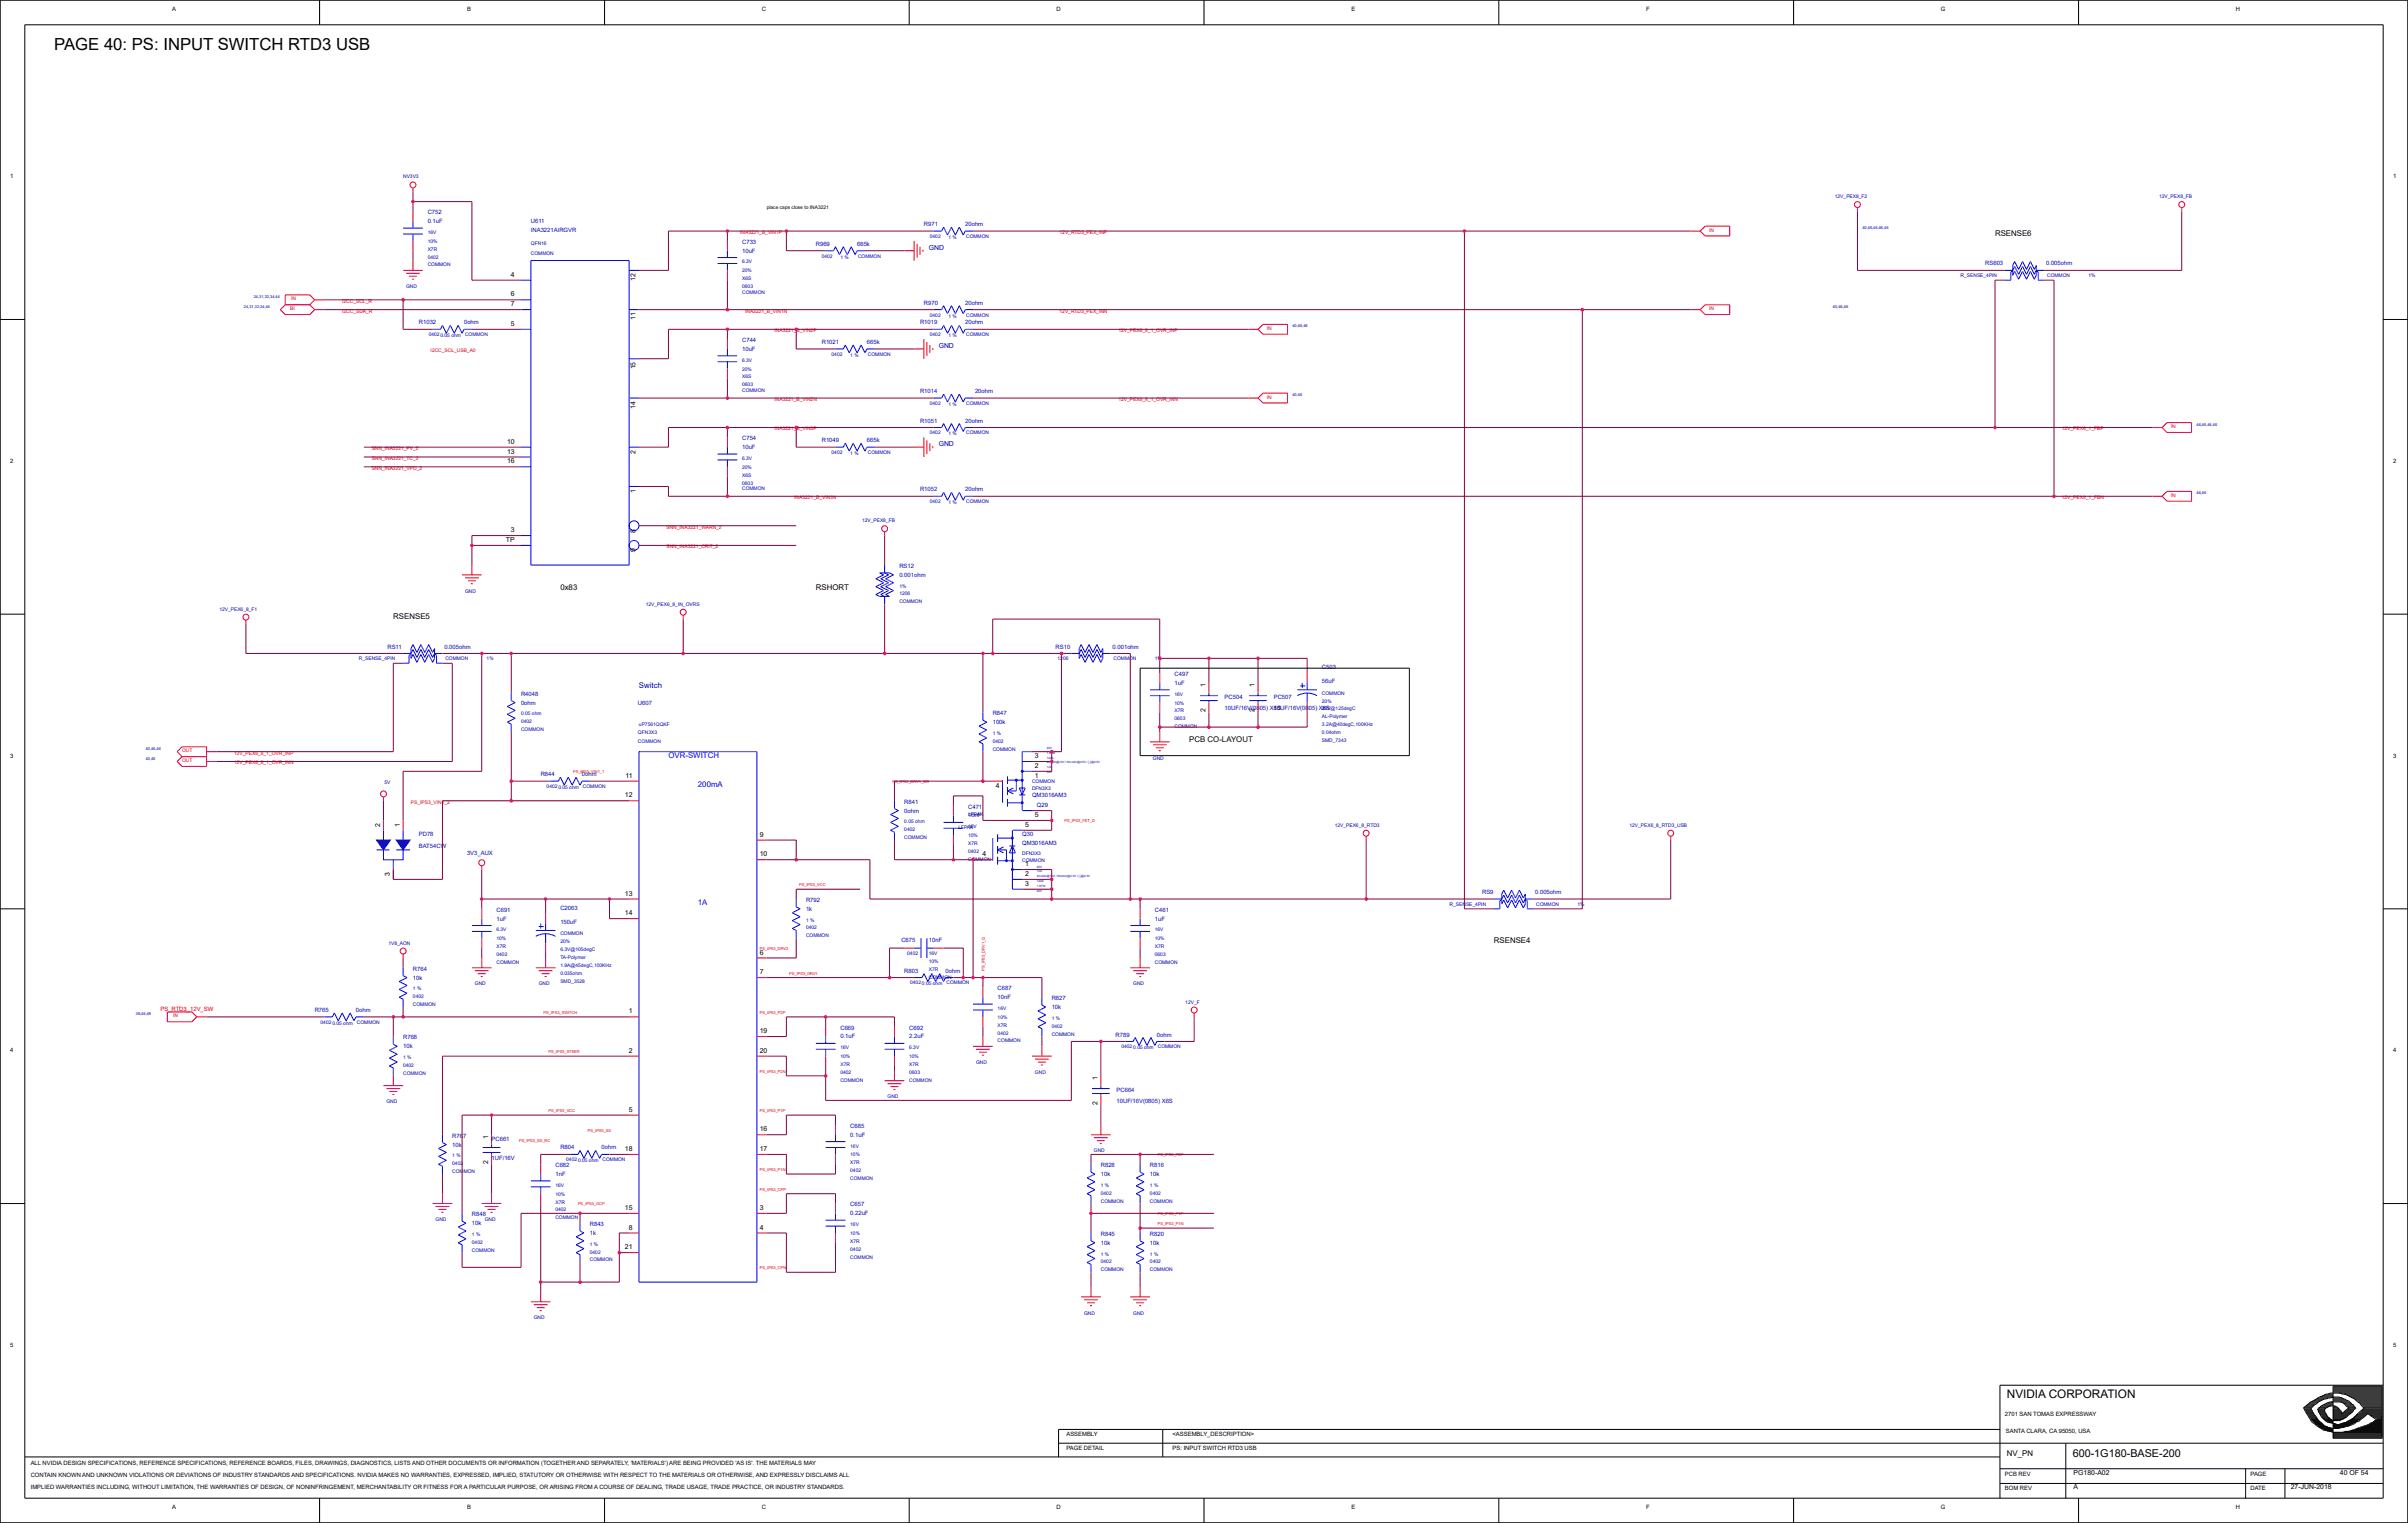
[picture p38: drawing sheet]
<svg xmlns="http://www.w3.org/2000/svg" width="158mm" height="100mm" viewBox="0 0 158 100" stroke-linecap="round" stroke-linejoin="round" font-family="sans-serif">
<defs><g id="words">
<text font-size="1.1" x="3.6" y="3.3">PAGE 40: PS: INPUT SWITCH RTD3 USB</text>
<text font-size=".8" x="131.7" y="91.8">NVIDIA CORPORATION</text>
<text font-size=".7" x="136.1" y="95.7">600-1G180-BASE-200</text>
<g font-size=".5" fill="#0000a0">
<text x="61" y="16.4">GND</text>
<text x="61.6" y="22.9">GND</text>
<text x="61.6" y="29.3">GND</text>
<text x="41.9" y="45.2">Switch</text>
</g>
<g font-size=".5">
<text x="131" y="15.5">RSENSE6</text>
<text x="33.5" y="18.2">4</text>
<text x="33.5" y="21.4">5</text>
<text x="33.5" y="19.5">6</text>
<text x="33.5" y="20.1">7</text>
<text x="41.7" y="21" transform="rotate(-90 41.7 21)">11</text>
<text x="41.7" y="18.5" transform="rotate(-90 41.7 18.5)">12</text>
<text x="33.3" y="29.1">10</text>
<text x="33.3" y="29.8">13</text>
<text x="41.7" y="29.8" transform="rotate(-90 41.7 29.8)">2</text>
<text x="41.7" y="26.8" transform="rotate(-90 41.7 26.8)">14</text>
<text x="41.7" y="24.3" transform="rotate(-90 41.7 24.3)">15</text>
<text x="33.2" y="35.6">TP</text>
<text x="33.3" y="30.4">16</text>
<text x="33.5" y="34.9">3</text>
<text x="41.7" y="35" transform="rotate(-90 41.7 35)">8</text>
<text x="41.7" y="32.4" transform="rotate(-90 41.7 32.4)">1</text>
<text x="25.8" y="40.7">RSENSE5</text>
<text x="36.8" y="38.7">0x83</text>
<text x="41.7" y="36.3" transform="rotate(-90 41.7 36.3)">9</text>
<text x="53.6" y="38.7">RSHORT</text>
<text x="79.1" y="46.8" transform="rotate(-90 79.1 46.8)">2</text>
<text x="79.1" y="45.1" transform="rotate(-90 79.1 45.1)">1</text>
<text x="82.4" y="46.8" transform="rotate(-90 82.4 46.8)">2</text>
<text x="82.4" y="45.1" transform="rotate(-90 82.4 45.1)">1</text>
<text x="41" y="52.4">12</text>
<text x="41.1" y="51.1">11</text>
<text x="65.4" y="51.7">4</text>
<text x="67.9" y="51.1">1</text>
<text x="67.9" y="50.4">2</text>
<text x="67.9" y="49.8">3</text>
<text x="67.9" y="53.7">5</text>
<text x="78.1" y="48.7">PCB CO-LAYOUT</text>
<text x="24.9" y="54.3" transform="rotate(-90 24.9 54.3)">2</text>
<text x="25.6" y="57.6" transform="rotate(-90 25.6 57.6)">3</text>
<text x="26.2" y="54.3" transform="rotate(-90 26.2 54.3)">1</text>
<text x="41" y="58.8">13</text>
<text x="49.9" y="54.9">9</text>
<text x="49.9" y="56.2">10</text>
<text x="64.5" y="56.2">4</text>
<text x="67.3" y="56.9">1</text>
<text x="67.3" y="57.5">2</text>
<text x="67.3" y="58.2">3</text>
<text x="67.3" y="54.3">5</text>
<text x="41" y="60.1">14</text>
<text x="49.9" y="62.7">6</text>
<text x="49.9" y="64">7</text>
<text x="98.1" y="61.9">RSENSE4</text>
<text x="41.3" y="66.6">1</text>
<text x="41.3" y="69.1">2</text>
<text x="49.9" y="67.8">19</text>
<text x="49.9" y="69.1">20</text>
<text x="72" y="70.9" transform="rotate(-90 72 70.9)">1</text>
<text x="32" y="76.5" transform="rotate(-90 32 76.5)">2</text>
<text x="32" y="74.8" transform="rotate(-90 32 74.8)">1</text>
<text x="41" y="75.6">18</text>
<text x="41.3" y="73">5</text>
<text x="49.9" y="74.3">16</text>
<text x="49.9" y="75.6">17</text>
<text x="72" y="72.6" transform="rotate(-90 72 72.6)">2</text>
<text x="41" y="79.5">15</text>
<text x="41" y="82">21</text>
<text x="41.3" y="80.7">8</text>
<text x="49.9" y="79.5">3</text>
<text x="49.9" y="80.7">4</text>
<text x="131.7" y="95.6">NV_PN</text>
<text x="136.1" y="97.8">A</text>
<text x="136.1" y="96.8">PG180-A02</text>
<text x="150.4" y="97.8">27-JUN-2018</text>
<text x="153.6" y="96.8">40 OF 54</text>
</g>
<g font-size=".5" fill="#00f">
<text x="43.9" y="49.8">OVR-SWITCH</text>
<text x="45.8" y="51.7">200mA</text>
<text x="45.8" y="59.4">1A</text>
</g>
<g font-size=".4">
<text x="11.3" y=".7">A</text>
<text x="30.7" y=".7">B</text>
<text x="50" y=".7">C</text>
<text x="69.4" y=".7">D</text>
<text x="88.7" y=".7">E</text>
<text x="108.1" y=".7">F</text>
<text x="127.4" y=".7">G</text>
<text x="146.8" y=".7">H</text>
<text x=".7" y="11.7">1</text>
<text x="157.1" y="11.7">1</text>
<text x=".7" y="30.4">2</text>
<text x="157.1" y="30.4">2</text>
<text x=".7" y="49.8">3</text>
<text x="157.1" y="49.8">3</text>
<text x=".7" y="69.1">4</text>
<text x="157.1" y="69.1">4</text>
<text x=".7" y="88.5">5</text>
<text x="157.1" y="88.5">5</text>
<text x="70" y="95.2">PAGE DETAIL</text>
<text x="70" y="94.3">ASSEMBLY</text>
<text x="77" y="94.3">&lt;ASSEMBLY_DESCRIPTION&gt;</text>
<text x="77" y="95.2">PS: INPUT SWITCH RTD3 USB</text>
<text x="131.6" y="93">2701 SAN TOMAS EXPRESSWAY</text>
<text x="131.7" y="94.1">SANTA CLARA, CA 95050, USA</text>
<text x="2" y="97">CONTAIN KNOWN AND UNKNOWN VIOLATIONS OR DEVIATIONS OF INDUSTRY STANDARDS AND SPECIFICATIONS. NVIDIA MAKES NO WARRANTIES, EXPRESSED, IMPLIED, STATUTORY OR OTHERWISE WITH RESPECT TO THE MATERIALS OR OTHERWISE, AND EXPRESSLY DISCLAIMS ALL</text>
<text x="2" y="96.2">ALL NVIDIA DESIGN SPECIFICATIONS, REFERENCE SPECIFICATIONS, REFERENCE BOARDS, FILES, DRAWINGS, DIAGNOSTICS, LISTS AND OTHER DOCUMENTS OR INFORMATION (TOGETHER AND SEPARATELY, 'MATERIALS') ARE BEING PROVIDED 'AS IS'. THE MATERIALS MAY</text>
<text x="2" y="97.8">IMPLIED WARRANTIES INCLUDING, WITHOUT LIMITATION, THE WARRANTIES OF DESIGN, OF NONINFRINGEMENT, MERCHANTABILITY OR FITNESS FOR A PARTICULAR PURPOSE, OR ARISING FROM A COURSE OF DEALING, TRADE USAGE, TRADE PRACTICE, OR INDUSTRY STANDARDS.</text>
<text x="11.3" y="99.1">A</text>
<text x="30.7" y="99.1">B</text>
<text x="50" y="99.1">C</text>
<text x="69.4" y="99.1">D</text>
<text x="88.7" y="99.1">E</text>
<text x="108.1" y="99.1">F</text>
<text x="127.4" y="99.1">G</text>
<text x="131.6" y="97.9">BOM REV</text>
<text x="131.6" y="96.9">PCB REV</text>
<text x="146.8" y="99.1">H</text>
<text x="147.7" y="96.9">PAGE</text>
<text x="147.7" y="97.9">DATE</text>
</g>
<g font-size=".4" fill="#0000a0">
<text x="28.1" y="14.1">C752</text>
<text x="28.1" y="14.7">0.1uF</text>
<text x="34.9" y="14.7">U611</text>
<text x="34.9" y="15.2">INA3221AIRGVR</text>
<text x="48.7" y="16">C733</text>
<text x="48.7" y="16.6">10uF</text>
<text x="53.6" y="16.1">R969</text>
<text x="56.3" y="16.1">665k</text>
<text x="60.7" y="14.9">R971</text>
<text x="63.4" y="14.9">20ohm</text>
<text x="130.3" y="17.4">RS603</text>
<text x="134.3" y="17.4">0.005ohm</text>
<text x="27.5" y="21.3">R1032</text>
<text x="30.5" y="21.3">0ohm</text>
<text x="48.7" y="22.5">C744</text>
<text x="48.7" y="23">10uF</text>
<text x="53.9" y="22.6">R1021</text>
<text x="56.9" y="22.6">665k</text>
<text x="60.4" y="21.3">R1019</text>
<text x="60.7" y="20">R970</text>
<text x="63.4" y="21.3">20ohm</text>
<text x="63.4" y="20">20ohm</text>
<text x="48.7" y="28.9">C754</text>
<text x="48.7" y="29.5">10uF</text>
<text x="53.9" y="29">R1049</text>
<text x="56.9" y="29">665k</text>
<text x="60.4" y="27.8">R1051</text>
<text x="60.4" y="25.8">R1014</text>
<text x="63.4" y="27.8">20ohm</text>
<text x="64" y="25.8">20ohm</text>
<text x="60.4" y="32.3">R1052</text>
<text x="63.4" y="32.3">20ohm</text>
<text x="59" y="37.3">RS12</text>
<text x="59" y="37.9">0.001ohm</text>
<text x="25.4" y="42.6">RS11</text>
<text x="29.2" y="42.6">0.005ohm</text>
<text x="34.2" y="45.7">R4048</text>
<text x="34.2" y="46.3">0ohm</text>
<text x="41.9" y="46.3">U607</text>
<text x="65.2" y="47">R847</text>
<text x="65.2" y="47.6">100k</text>
<text x="69.3" y="42.6">RS10</text>
<text x="73" y="42.6">0.001ohm</text>
<text x="77.1" y="44.4">C497</text>
<text x="77.1" y="45">1uF</text>
<text x="80.4" y="45.9">PC504</text>
<text x="80.4" y="46.7">10UF/16V(0805) X6S</text>
<text x="83.6" y="45.9">PC507</text>
<text x="83.6" y="46.7">10UF/16V(0805) X6S</text>
<text x="86.8" y="43.9">C503</text>
<text x="86.8" y="44.8">56uF</text>
<text x="35.5" y="51">R844</text>
<text x="38.2" y="51">0ohm</text>
<text x="59.4" y="52.8">R841</text>
<text x="59.4" y="53.4">0ohm</text>
<text x="63.6" y="53.1">C471</text>
<text x="63.6" y="53.7">10nF</text>
<text x="67.7" y="52.3">QM3016AM3</text>
<text x="68.1" y="53">Q29</text>
<text x="27.5" y="54.9">PD78</text>
<text x="27.5" y="55.7">BAT54CW</text>
<text x="30.7" y="56.1">3V3_AUX</text>
<text x="32.6" y="59.9">C691</text>
<text x="36.8" y="59.8">C2063</text>
<text x="52.9" y="59.2">R792</text>
<text x="52.9" y="59.8">1k</text>
<text x="67.1" y="54.9">Q30</text>
<text x="67.1" y="55.5">QM3016AM3</text>
<text x="75.8" y="59.9">C461</text>
<text x="97.3" y="58.7">RS9</text>
<text x="100.8" y="58.7">0.005ohm</text>
<text x="27.1" y="63.7">R764</text>
<text x="27.1" y="64.3">10k</text>
<text x="32.6" y="60.5">1uF</text>
<text x="36.8" y="60.7">150uF</text>
<text x="59.2" y="61.9">C675</text>
<text x="59.4" y="63.9">R803</text>
<text x="61" y="61.9">10nF</text>
<text x="62.1" y="63.9">0ohm</text>
<text x="65.5" y="65">C687</text>
<text x="65.5" y="65.6">10nF</text>
<text x="69" y="65.7">R827</text>
<text x="75.8" y="60.5">1uF</text>
<text x="20.7" y="66.5">R765</text>
<text x="23.4" y="66.5">0ohm</text>
<text x="26.5" y="68.3">R768</text>
<text x="26.5" y="68.8">10k</text>
<text x="55.2" y="67.6">C669</text>
<text x="55.2" y="68.2">0.1uF</text>
<text x="59.7" y="67.6">C692</text>
<text x="59.7" y="68.2">2.2uF</text>
<text x="69" y="66.3">10k</text>
<text x="73.2" y="68.1">R789</text>
<text x="73.3" y="71.7">PC664</text>
<text x="75.9" y="68.1">0ohm</text>
<text x="29.7" y="74.7">R767</text>
<text x="29.7" y="75.3">10k</text>
<text x="32.3" y="74.9">PC661</text>
<text x="32.3" y="76.2">1UF/16V</text>
<text x="36.5" y="76.7">C682</text>
<text x="36.5" y="77.2">1nF</text>
<text x="36.8" y="75.5">R804</text>
<text x="39.5" y="75.5">0ohm</text>
<text x="55.8" y="74.1">C685</text>
<text x="55.8" y="74.7">0.1uF</text>
<text x="72.3" y="76.7">R828</text>
<text x="72.3" y="77.2">10k</text>
<text x="73.3" y="72.5">10UF/16V(0805) X6S</text>
<text x="75.5" y="76.7">R816</text>
<text x="75.5" y="77.2">10k</text>
<text x="31" y="79.9">R848</text>
<text x="31" y="80.5">10k</text>
<text x="38.7" y="80.5">R843</text>
<text x="38.7" y="81.1">1k</text>
<text x="55.8" y="79.2">C657</text>
<text x="55.8" y="79.8">0.22uF</text>
<text x="72.3" y="81.2">R845</text>
<text x="72.3" y="81.7">10k</text>
<text x="75.5" y="81.2">R820</text>
<text x="75.5" y="81.7">10k</text>
</g>
<text font-size=".4" fill="#f00" x="10.5" y="66.4">PS_RTD3_12V_SW</text>
<g font-size=".3" fill="#0000a0">
<text x="26.5" y="11.7">NV3V3</text>
<text x="28.1" y="15.9">10%</text>
<text x="28.1" y="17.5">COMMON</text>
<text x="28.1" y="17">0402</text>
<text x="28.1" y="16.5">X7R</text>
<text x="28.1" y="15.4">16V</text>
<text x="34.9" y="16.1">QFN16</text>
<text x="34.9" y="16.7">COMMON</text>
<text x="48.7" y="17.9">20%</text>
<text x="48.7" y="17.3">6.3V</text>
<text x="53.9" y="16.9">0402</text>
<text x="55.2" y="17">1 %</text>
<text x="56.3" y="16.9">COMMON</text>
<text x="61" y="15.6">0402</text>
<text x="62.3" y="15.7">1 %</text>
<text x="63.4" y="15.6">COMMON</text>
<text x="120.5" y="13">12V_PEX8_F2</text>
<text x="122.3" y="15">40,46,46,46,46</text>
<text x="141.7" y="13">12V_PEX8_FB</text>
<text x="16" y="20.2">24,31,32,34,44</text>
<text x="16.7" y="19.6">24,31,32,34,44</text>
<text x="26.7" y="18.9">GND</text>
<text x="28.1" y="22.1">0402</text>
<text x="28.9" y="22.1">0.05 ohm</text>
<text x="30.5" y="22.1">COMMON</text>
<text x="48.7" y="23.8">6.3V</text>
<text x="48.7" y="18.9">0603</text>
<text x="48.7" y="18.4">X6S</text>
<text x="48.7" y="19.3">COMMON</text>
<text x="54.6" y="23.4">0402</text>
<text x="55.8" y="23.4">1 %</text>
<text x="57" y="23.4">COMMON</text>
<text x="61" y="22.1">0402</text>
<text x="61" y="20.8">0402</text>
<text x="62.3" y="22.1">1 %</text>
<text x="62.3" y="20.9">1 %</text>
<text x="63.4" y="22.1">COMMON</text>
<text x="63.4" y="20.8">COMMON</text>
<text x="84.8" y="21.5">40,46,46</text>
<text x="120.3" y="20.2">40,46,46</text>
<text x="128.7" y="18.2">R_SENSE_4PIN</text>
<text x="134.4" y="18.2">COMMON</text>
<text x="137.1" y="18.2">1%</text>
<text x="48.7" y="24.3">20%</text>
<text x="48.7" y="25.8">COMMON</text>
<text x="48.7" y="25.4">0603</text>
<text x="48.7" y="24.9">X6S</text>
<text x="54.6" y="29.8">0402</text>
<text x="55.8" y="29.9">1 %</text>
<text x="57" y="29.8">COMMON</text>
<text x="61" y="28.5">0402</text>
<text x="61" y="26.6">0402</text>
<text x="62.3" y="28.6">1 %</text>
<text x="62.3" y="26.7">1 %</text>
<text x="63.4" y="28.5">COMMON</text>
<text x="63.4" y="26.6">COMMON</text>
<text x="84.8" y="26">40,46</text>
<text x="144.2" y="27.9">46,46,46,46</text>
<text x="48.7" y="31.8">0603</text>
<text x="48.7" y="32.2">COMMON</text>
<text x="48.7" y="30.8">20%</text>
<text x="48.7" y="31.3">X6S</text>
<text x="48.7" y="30.2">6.3V</text>
<text x="56.6" y="34.3">12V_PEX8_FB</text>
<text x="61" y="33">0402</text>
<text x="62.3" y="33.1">1 %</text>
<text x="63.4" y="33">COMMON</text>
<text x="144.2" y="32.5">46,46</text>
<text x="14.4" y="40.1">12V_PEX6_8_F1</text>
<text x="30.5" y="38.9">GND</text>
<text x="42.4" y="39.8">12V_PEX6_8_IN_OVRS</text>
<text x="59" y="39.6">COMMON</text>
<text x="59" y="38.6">1%</text>
<text x="59" y="39.1">1206</text>
<text x="23.6" y="43.4">R_SENSE_4PIN</text>
<text x="29.2" y="43.4">COMMON</text>
<text x="31.9" y="43.4">1%</text>
<text x="34.2" y="47">0.05 ohm</text>
<text x="34.2" y="47.5">0402</text>
<text x="41.9" y="47.7">uP7561QQKF</text>
<text x="69.4" y="43.4">1206</text>
<text x="73.1" y="43.4">COMMON</text>
<text x="75.8" y="43.4">1%</text>
<text x="77.1" y="47.3">0603</text>
<text x="77.1" y="47.8">COMMON</text>
<text x="77.1" y="46.3">10%</text>
<text x="77.1" y="45.7">16V</text>
<text x="77.1" y="46.8">X7R</text>
<text x="86.8" y="46.1">20%</text>
<text x="86.8" y="46.7">20V@125degC</text>
<text x="86.8" y="47.2">AL-Polymer</text>
<text x="86.8" y="47.7">3.2A@40degC,100KHz</text>
<text x="86.8" y="45.6">COMMON</text>
<text x="9.6" y="49.9">40,46</text>
<text x="9.6" y="49.2">40,46,46</text>
<text x="25.2" y="51.5">5V</text>
<text x="34.2" y="48">COMMON</text>
<text x="35.9" y="51.8">0402</text>
<text x="36.7" y="51.8">0.05 ohm</text>
<text x="38.3" y="51.8">COMMON</text>
<text x="41.9" y="48.2">QFN3X3</text>
<text x="41.9" y="48.8">COMMON</text>
<text x="63.6" y="53.6">LFPAK</text>
<text x="65.2" y="49.3">COMMON</text>
<text x="65.2" y="48.8">0402</text>
<text x="65.2" y="48.3">1 %</text>
<text x="67.7" y="51.9">DFN3X3</text>
<text x="67.7" y="51.4">COMMON</text>
<text x="75.7" y="49.9">GND</text>
<text x="86.8" y="48.7">SMD_7343</text>
<text x="86.8" y="48.2">0.04ohm</text>
<text x="59.4" y="54.1">0.05 ohm</text>
<text x="59.4" y="54.6">0402</text>
<text x="59.4" y="55.1">COMMON</text>
<text x="62.9" y="54.5">LFPAK</text>
<text x="63.6" y="55.5">X7R</text>
<text x="63.6" y="56">0402</text>
<text x="63.6" y="54.4">16V</text>
<text x="63.6" y="55">10%</text>
<text x="63.6" y="56.5">COMMON</text>
<text x="67.1" y="56.1">DFN3X3</text>
<text x="67.1" y="56.6">COMMON</text>
<text x="87.6" y="54.3">12V_PEX6_8_RTD3</text>
<text x="95.2" y="59.5">R_SENSE_4PIN</text>
<text x="100.8" y="59.5">COMMON</text>
<text x="103.6" y="59.5">1%</text>
<text x="107" y="54.3">12V_PEX6_8_RTD3_USB</text>
<text x="25.5" y="62.1">1V8_AON</text>
<text x="27.1" y="65">1 %</text>
<text x="27.1" y="65.6">0402</text>
<text x="31.2" y="64.7">GND</text>
<text x="32.6" y="61.2">6.3V</text>
<text x="32.6" y="61.8">10%</text>
<text x="32.6" y="63.3">COMMON</text>
<text x="32.6" y="62.3">X7R</text>
<text x="32.6" y="62.8">0402</text>
<text x="35.4" y="64.7">GND</text>
<text x="36.8" y="63.5">1.9A@45degC,100KHz</text>
<text x="36.8" y="61.9">20%</text>
<text x="36.8" y="61.4">COMMON</text>
<text x="36.8" y="64.5">SMD_3528</text>
<text x="36.8" y="64">0.035ohm</text>
<text x="36.8" y="63">TA-Polymer</text>
<text x="36.8" y="62.5">6.3V@105degC</text>
<text x="52.9" y="61">0402</text>
<text x="52.9" y="60.5">1 %</text>
<text x="52.9" y="61.6">COMMON</text>
<text x="59.6" y="62.7">0402</text>
<text x="59.8" y="64.7">0402</text>
<text x="60.5" y="64.7">0.05 ohm</text>
<text x="61" y="63.2">10%</text>
<text x="61" y="63.7">X7R</text>
<text x="61" y="62.7">16V</text>
<text x="61" y="64.3">COMMON</text>
<text x="62.1" y="64.7">COMMON</text>
<text x="74.4" y="64.7">GND</text>
<text x="75.8" y="63.3">COMMON</text>
<text x="75.8" y="62.3">X7R</text>
<text x="75.8" y="61.8">10%</text>
<text x="75.8" y="61.2">16V</text>
<text x="75.8" y="62.8">0603</text>
<text x="77.8" y="65.9">12V_F</text>
<text x="8.9" y="66.7">39,46,49</text>
<text x="21" y="67.2">0402</text>
<text x="21.8" y="67.3">0.05 ohm</text>
<text x="23.4" y="67.2">COMMON</text>
<text x="26.5" y="69.6">1 %</text>
<text x="26.5" y="70.6">COMMON</text>
<text x="26.5" y="70.1">0402</text>
<text x="27.1" y="66.1">COMMON</text>
<text x="55.2" y="71">COMMON</text>
<text x="55.2" y="69.5">10%</text>
<text x="55.2" y="70">X7R</text>
<text x="55.2" y="70.5">0402</text>
<text x="55.2" y="68.9">16V</text>
<text x="59.7" y="68.9">6.3V</text>
<text x="59.7" y="71">COMMON</text>
<text x="59.7" y="69.5">10%</text>
<text x="59.7" y="70">X7R</text>
<text x="59.7" y="70.5">0603</text>
<text x="64.1" y="69.9">GND</text>
<text x="65.5" y="66.3">16V</text>
<text x="65.5" y="66.9">10%</text>
<text x="65.5" y="67.4">X7R</text>
<text x="65.5" y="67.9">0402</text>
<text x="65.5" y="68.5">COMMON</text>
<text x="67.9" y="70.5">GND</text>
<text x="69" y="68">COMMON</text>
<text x="69" y="67.5">0402</text>
<text x="69" y="67">1 %</text>
<text x="73.6" y="68.8">0402</text>
<text x="74.4" y="68.9">0.05 ohm</text>
<text x="76" y="68.8">COMMON</text>
<text x="25.4" y="72.5">GND</text>
<text x="29.7" y="76">1 %</text>
<text x="29.7" y="77">COMMON</text>
<text x="29.7" y="76.5">0402</text>
<text x="36.5" y="77.9">16V</text>
<text x="37.2" y="76.3">0402</text>
<text x="37.9" y="76.3">0.05 ohm</text>
<text x="39.6" y="76.3">COMMON</text>
<text x="55.8" y="77.5">COMMON</text>
<text x="55.8" y="76.5">X7R</text>
<text x="55.8" y="75.9">10%</text>
<text x="55.8" y="77">0402</text>
<text x="55.8" y="75.4">16V</text>
<text x="58.3" y="72.1">GND</text>
<text x="71.8" y="75.7">GND</text>
<text x="72.3" y="77.9">1 %</text>
<text x="75.5" y="77.9">1 %</text>
<text x="28.6" y="80.2">GND</text>
<text x="31" y="82.2">COMMON</text>
<text x="31" y="81.2">1 %</text>
<text x="31" y="81.7">0402</text>
<text x="31.8" y="80.2">GND</text>
<text x="36.5" y="80.1">COMMON</text>
<text x="36.5" y="79.6">0402</text>
<text x="36.5" y="79">X7R</text>
<text x="36.5" y="78.5">10%</text>
<text x="38.7" y="82.8">COMMON</text>
<text x="38.7" y="82.3">0402</text>
<text x="38.7" y="81.8">1 %</text>
<text x="55.8" y="81.6">X7R</text>
<text x="55.8" y="80.5">16V</text>
<text x="55.8" y="81.1">10%</text>
<text x="55.8" y="82.7">COMMON</text>
<text x="55.8" y="82.1">0402</text>
<text x="72.3" y="79">COMMON</text>
<text x="72.3" y="78.5">0402</text>
<text x="72.3" y="83.5">COMMON</text>
<text x="72.3" y="83">0402</text>
<text x="72.3" y="82.5">1 %</text>
<text x="75.5" y="78.5">0402</text>
<text x="75.5" y="79">COMMON</text>
<text x="75.5" y="83.5">COMMON</text>
<text x="75.5" y="83">0402</text>
<text x="75.5" y="82.5">1 %</text>
<text x="35" y="86.7">GND</text>
<text x="71.2" y="86.3">GND</text>
<text x="74.4" y="86.3">GND</text>
</g>
<g font-size=".3" fill="#f00">
<text x="48.6" y="15.4">INA3221_B_VIN1P</text>
<text x="69.6" y="15.4">12V_RTD3_PEX_INP</text>
<text x="112.2" y="15.2">IN</text>
<text x="19" y="20.4">BI</text>
<text x="19.1" y="19.7">IN</text>
<text x="22.5" y="19.9">I2CC_SCL_R</text>
<text x="22.5" y="20.5">I2CC_SDA_R</text>
<text x="28.3" y="23.1">I2CC_SCL_USB_A0</text>
<text x="48.9" y="20.5">INA3221_B_VIN1N</text>
<text x="50.8" y="21.8">INA3221_B_VIN2P</text>
<text x="69.6" y="20.5">12V_RTD3_PEX_INN</text>
<text x="73.4" y="21.8">12V_PEX6_8_1_OVR_INP</text>
<text x="83.2" y="21.7">IN</text>
<text x="112.2" y="20.4">IN</text>
<text x="24.4" y="29.6">SNN_INA3221_PV_2</text>
<text x="50.8" y="26.3">INA3221_B_VIN2N</text>
<text x="50.8" y="28.3">INA3221_B_VIN3P</text>
<text x="73.4" y="26.3">12V_PEX6_8_1_OVR_INN</text>
<text x="83.2" y="26.2">IN</text>
<text x="135.4" y="28.3">12V_PEX8_1_FBP</text>
<text x="142.5" y="28.1">IN</text>
<text x="24.4" y="30.2">SNN_INA3221_TC_2</text>
<text x="24.4" y="30.9">SNN_INA3221_VPU_2</text>
<text x="43.8" y="34.7">SNN_INA3221_WARN_2</text>
<text x="52.1" y="32.8">INA3221_B_VIN3N</text>
<text x="135.4" y="32.8">12V_PEX8_1_FBN</text>
<text x="142.5" y="32.6">IN</text>
<text x="43.8" y="36">SNN_INA3221_CRIT_2</text>
<text x="12" y="50">OUT</text>
<text x="12" y="49.4">OUT</text>
<text x="15.4" y="50.2">12V_PEX6_8_1_OVR_INN</text>
<text x="15.4" y="49.6">12V_PEX6_8_1_OVR_INP</text>
<text x="27" y="52.8">PS_IPS3_VIN1_2</text>
<text x="37.6" y="50.8">PS_IPS3_VIN1_1</text>
<text x="58.6" y="51.4">PS_IPS3_DRV1_GR</text>
<text x="52.5" y="58.2">PS_IPS3_VCC</text>
<text x="69.9" y="54">PS_IPS3_FET_D</text>
<text x="49.9" y="62.4">PS_IPS3_DRV2</text>
<text x="51.8" y="64">PS_IPS3_DRV1</text>
<text x="64.7" y="63.7" transform="rotate(-90 64.7 63.7)">PS_IPS3_DRV1_G</text>
<text x="11.4" y="66.8">IN</text>
<text x="35.7" y="66.6">PS_IPS3_SWITCH</text>
<text x="36" y="69.2">PS_IPS3_STEER</text>
<text x="49.9" y="70.5">PS_IPS3_P2N</text>
<text x="49.9" y="66.6">PS_IPS3_P2P</text>
<text x="34.1" y="75">PS_IPS3_SS_RC</text>
<text x="36" y="73">PS_IPS3_VCC</text>
<text x="38.6" y="74.3">PS_IPS3_SS</text>
<text x="49.9" y="76.9">PS_IPS3_P1N</text>
<text x="49.9" y="73">PS_IPS3_P1P</text>
<text x="76" y="75.9">PS_IPS3_P2P</text>
<text x="37.9" y="79.2">PS_IPS3_OCP</text>
<text x="49.9" y="83.4">PS_IPS3_CPN</text>
<text x="49.9" y="78.2">PS_IPS3_CPP</text>
<text x="76" y="80.5">PS_IPS3_P1N</text>
<text x="76" y="79.8">PS_IPS3_P1P</text>
</g>
<text font-size=".3" x="50.3" y="13.8">place caps close to INA3221</text>
</g></defs>
<g fill="none" stroke="#00f" stroke-width=".07">
<path d="M26.5 15h1.3M26.5 15.4h1.3M27.1 14.5v.5M27.1 15.4v.4M34.2 18.4h.7M34.2 19.7h.7M34.9 17.1h6.4v20h-6.4zM41.3 17.8h.6M47.1 16.9h1.3M47.1 17.3h1.3M47.8 16.5v.4M47.8 17.3v.5"/>
<path d="M54.2 16.5h.5M56.3 16.5h.5M61.3 15.2h.5M63.4 15.2h.5M131.6 17.8h.5M132 17.9v.5h-.4M132.1 17.4v.7M133.7 17.8h.5M133.7 17.4v.7M133.8 17.9v.5h.4M28.4 21.6h.5M30.5 21.6h.5"/>
<path d="M34.2 21.6h.7M34.2 29.4h.7M34.2 20.3h.7M34.2 35.2h.7M34.2 35.8h.7M34.2 30h.7M34.2 30.7h.7M41.3 29.4h.6M41.3 31.9h.6M41.3 20.3h.6M41.3 26.1h.6M41.3 23.6h.6"/>
<path d="M47.1 29.8h1.3M47.1 30.2h1.3M47.1 23.4h1.3M47.1 23.8h1.3M47.8 22.9v.5M47.8 23.8v.4M47.8 29.4v.4M47.8 30.2v.5M54.8 22.9h.6M54.8 29.4h.6M56.9 22.9h.5M56.9 29.4h.5"/>
<path d="M57.8 37.6h.6M57.8 39.2h.6M58.1 37.1v.5M58.1 39.2v.5M61.3 28.1h.5M61.3 21.6h.5M61.3 20.3h.5M61.3 26.1h.5M61.3 32.6h.5M63.4 28.1h.5M63.4 21.6h.5M63.4 20.3h.5"/>
<path d="M63.4 26.1h.5M63.4 32.6h.5M24.7 55.8h.9M25.2 55.8v.7h1.3v-.7M25.2 54.5v.7M25.8 56.5v.6M26 55.8h.9M26.5 54.5v.7M26.5 42.9h.5M26.9 43v.6h-.4M27 42.6v.6M28.5 42.9h.5"/>
<path d="M28.5 42.6v.6M28.7 43v.6h.3M33.6 45.5v.5M33.6 47.6v.5M36.1 51.3h.6M38.2 51.3h.5M41.9 49.4h7.8v34.8h-7.8zM52.3 59v.6M58.7 52.6v.5M58.7 54.7v.5M61.9 54h1.3M61.9 54.4h1.3"/>
<path d="M62.6 53.6v.4M62.6 54.4v.4M64.5 46.8v.5M64.5 48.8v.6M65.2 55v1.5M65.5 55h1M65.5 55.8h.6v.7M65.5 54.8v.5M65.5 55.6v.5M65.5 56.3v.5M65.5 56.5h1M65.8 51.2v1.5"/>
<path d="M66.1 52.7h1M66.1 51v.5M66.1 51.7v.5M66.1 52.5v.5M66.1 51.2h1M66.3 56h.4M66.3 55.6h.4M66.5 57.1h.6M66.5 57.8h.6M66.7 51.2v.7h-.6M66.9 51.8h.4M66.9 52.2h.4"/>
<path d="M67.1 54.5h-.6v3.9h.6M67.1 50.7h.6M67.1 50h.6M67.7 49.4h-.6v3.8h.6M70.3 42.9h.5M70.8 42.6v.6M72.4 42.9h.5M72.4 42.6v.6M75.5 45.3h1.3M75.5 45.7h1.3M76.1 44.8v.5M76.1 45.7v.4"/>
<path d="M78.8 45.7h1.1M78.8 46h1.1M79.4 45.5v.2M79.4 46v.1M82 45.7h1.2M82 46h1.2M82.6 45.5v.2M82.6 46v.1M85.2 45.7a1.29 1.29 0 0 1 1.3 0M85.2 45.3h1.3M85.4 45h.3M85.5 44.8v.4"/>
<path d="M85.8 44.8v.5M85.8 45.5v.6M98.1 59h.5M98.5 59.2v.5h-.4M98.6 58.7v.7M100.1 59h.5M100.1 58.7v.7M100.3 59.2v.5h.3M21.3 66.8h.5M23.4 66.8h.5M25.8 68.1v.5M25.8 70.1v.6"/>
<path d="M26.5 63.6v.5M26.5 65.6v.5M29 74.5v.5M29 76.6v.5M30.3 79.7v.5M31 60.8h1.3M31 61.2h1.3M31.6 60.3v.5M31.6 61.2v.4M31.7 75.4h1.2M31.7 75.7h1.2M32.3 75.2v.2"/>
<path d="M32.3 75.7v.1M34.9 77.6h1.2M34.9 77.9h1.2M35.2 61.5a1.29 1.29 0 0 1 1.3 0M35.2 61.1h1.3M35.4 60.8h.3M35.5 60.7v.3M35.5 77.1v.5M35.5 77.9v.5M35.8 60.7v.4M35.8 61.3v.6M37.4 75.8h.5"/>
<path d="M39.5 75.8h.5M52.3 61.1v.5M53.6 68.5h1.2M53.6 68.9h1.2M54.2 68.1v.4M54.2 68.9v.5M54.2 75.4h1.3M54.2 75h1.3M54.8 74.5v.5M54.8 75.4v.4M54.8 79.7v.4M58.1 68.5h1.3"/>
<path d="M58.1 68.9h1.3M58.7 68.1v.4M58.7 68.9v.5M60 62.3h.5M60 64.2h.5M60.5 61.6v1.3M60.8 62.3h.5M60.8 61.6v1.3M62.1 64.2h.5M63.9 65.9h1.3M63.9 66.3h1.3M64.5 65.5v.4"/>
<path d="M64.5 66.3v.5M68.4 65.5v.5M68.4 67.6v.5M71.6 76.5v.5M71.6 78.5v.5M71.7 71.5h1.1M71.7 71.8h1.1M72.3 71.3v.2M72.3 71.8v.1M73.9 68.4h.5M74.2 60.8h1.3M74.2 61.2h1.3"/>
<path d="M74.8 60.3v.5M74.8 61.2v.4M74.8 76.5v.5M74.8 78.5v.5M75.9 68.4h.6M30.3 81.7v.6M38.1 80.3v.5M38.1 82.4v.5M54.2 80.1h1.3M54.2 80.5h1.3M54.8 80.5v.5M71.6 81v.5"/>
<path d="M71.6 83v.6M74.8 81v.5M74.8 83v.6"/>
<circle cx="41.6" cy="35.8" r=".32"/>
<circle cx="41.6" cy="34.5" r=".32"/>
<circle cx="66.1" cy="56.5" r=".06"/>
<circle cx="66.5" cy="57.1" r=".06"/>
<circle cx="66.5" cy="55" r=".06"/>
<circle cx="66.5" cy="56.5" r=".06"/>
<circle cx="66.7" cy="51.2" r=".06"/>
<circle cx="67.1" cy="51.2" r=".06"/>
<circle cx="67.1" cy="50.7" r=".06"/>
<circle cx="67.1" cy="52.7" r=".06"/>
</g>
<g fill="none" stroke="#f00" stroke-width=".07">
<path d="M20.3 19.4h-1.6v.6h1.6M20.7 19.7h.6M26.5 17.8h1.3M26.7 17.9h.9M26.9 18.1h.5M27 18.3h.2M27.1 12.3v.3M27.1 13.9v.6M27.1 15.8v.7M27.1 17.1v.7M47.8 15.8v.7M47.8 17.8v.6"/>
<path d="M59.4 16.5h.6M60 15.8v1.3M60.2 16v.9M60.4 16.2v.5M60.6 16.4v.1M111 15.2h.6M111.9 14.9h1.7v.6h-1.7M121.9 13.6v.3M143.2 13.6v.3M18.7 20.7h1.6M20.7 20.3h.6M30.3 37.8h1.3"/>
<path d="M30.5 37.9h.9M30.7 38.1h.5M30.9 38.3h.1M31 37.1v.7M47.8 22.3v.6M47.8 24.2v.7M47.8 28.7v.7M47.8 30.7v.6M58.1 34.9v.3M60 29.4h.7M60 22.9h.7M60.7 22.3v1.3"/>
<path d="M60.7 28.7v1.3M60.8 22.5v.9M60.8 28.9v.9M61 22.7v.5M61 29.1v.5M61.2 22.9v.1M61.2 29.3v.1M81.9 26.1h.7M81.9 21.6h.7M82.9 25.8h1.6v.7h-1.6M82.9 21.3h1.6v.6h-1.6M111 20.3h.6"/>
<path d="M111.9 20h1.7v.7h-1.7M141.3 32.6h.6M141.3 28.1h.6M142.3 32.3h1.6v.6h-1.6M142.3 27.8h1.6v.6h-1.6M12 49h1.6v1.3h-1.6M12 49.7h1.6M13.6 50h.6M13.6 49.4h.6M16.1 40.7v.3M25.2 52.3v.3M25.2 53.9v.6"/>
<path d="M25.8 57.1v.7M26.5 53.9v.6M31.6 56.8v.3M31.6 59.7v.6M41.3 51.3h.6M41.3 52.6h.6M41.3 59h.6M44.8 40.4v.3M49.7 56.5h.6M49.7 55.2h.6M62.6 52.9v.7M62.6 54.8v.7"/>
<path d="M64.5 56.5h.7M65.2 51.3h.6M74.8 59.7v.6M75.5 48.7h1.3M75.7 48.9h.9M75.9 49.1h.5M76.1 49.3h.1M76.1 44.2v.6M76.1 46.1v.7M76.1 48.1v.6M79.4 44.8v.7M79.4 46.1v.7"/>
<path d="M82.6 44.8v.7M82.6 46.1v.7M85.8 44.2v.6M85.8 46.1v.7M89.7 54.9v.3M109.7 54.9v.3M12.6 66.5h-1.6v.6h1.6M12.9 66.8h.7M25.2 71.3h1.3M25.4 71.5h.9M25.6 71.7h.5M25.8 71.9h.1"/>
<path d="M25.8 70.7v.6M26.5 62.7v.2M28.4 79h1.3M28.6 79.2h.9M28.8 79.4h.5M29 79.6h.1M29 78.4v.6M31 63.6h1.3M31.2 63.7h.9M31.4 63.9h.5M31.6 64.1h.1M31.6 61.6v.7"/>
<path d="M31.6 62.9v.7M31.6 79h1.3M31.8 79.2h.9M32 79.4h.5M32.2 79.6h.1M32.3 74.5v.7M32.3 75.8v.7M32.3 78.4v.6M35.2 63.6h1.3M35.4 63.7h.9M35.5 76.5v.6M35.5 78.4v.6"/>
<path d="M35.6 63.9h.5M35.8 64.1h.1M35.8 60v.7M35.8 61.9v.7M35.8 62.9v.7M41.3 66.8h.6M41.3 69.4h.6M41.3 79.7h.6M41.3 73.2h.6M41.3 60.3h.6M41.3 75.8h.6M49.7 69.4h.6"/>
<path d="M49.7 79.7h.6M49.7 62.9h.6M49.7 64.2h.6M49.7 74.5h.6M49.7 75.8h.6M49.7 68.1h.6M54.2 67.4v.7M54.2 69.4v.6M54.8 73.9v.6M54.8 75.8v.7M54.8 79v.7M58.1 71h1.3"/>
<path d="M58.3 71.2h.9M58.5 71.4h.5M58.7 71.6h.1M58.7 67.4v.7M58.7 69.4v.6M58.7 70.3v.7M59.4 62.3h.6M61.3 62.3h.6M63.9 68.7h1.3M64.1 68.9h.9M64.3 69.1h.5M64.5 69.3h.1"/>
<path d="M64.5 64.8v.7M64.5 66.8v.6M64.5 68.1v.6M67.7 69.4h1.3M67.9 69.6h.9M68.1 69.7h.6M68.3 69.9h.2M68.4 68.7v.7M71.6 74.5h1.3M71.8 74.7h.9M72 74.9h.5M72.2 75.1h.1"/>
<path d="M72.3 70.7v.6M72.3 71.9v.7M72.3 73.9v.6M74.2 63.6h1.3M74.4 63.7h.9M74.6 63.9h.5M74.8 64.1h.1M74.8 61.6v.7M74.8 62.9v.7M78.4 66.5v.3M34.9 85.5h1.2M35 85.7h.9"/>
<path d="M35.2 85.9h.6M35.4 86.1h.2M35.5 84.8v.7M41.3 81h.6M41.3 82.3h.6M49.7 81h.6M54.8 81v.6M71 85.2h1.3M71.2 85.4h.9M71.4 85.6h.5M71.6 85.7h.1M71.6 84.5v.7"/>
<path d="M74.2 85.2h1.3M74.4 85.4h.9M74.6 85.6h.5M74.8 85.7h.1M74.8 84.5v.7"/>
<circle cx="27.1" cy="12.1" r=".19"/>
<circle cx="121.9" cy="13.4" r=".19"/>
<circle cx="143.2" cy="13.4" r=".19"/>
<circle cx="58.1" cy="34.7" r=".19"/>
<circle cx="16.1" cy="40.5" r=".19"/>
<circle cx="25.2" cy="52.1" r=".19"/>
<circle cx="31.6" cy="56.7" r=".19"/>
<circle cx="44.8" cy="40.2" r=".19"/>
<circle cx="89.7" cy="54.7" r=".19"/>
<circle cx="109.7" cy="54.7" r=".19"/>
<circle cx="26.5" cy="62.5" r=".19"/>
<circle cx="78.4" cy="66.3" r=".19"/>
</g>
<g fill="#000" stroke="#00f" stroke-width=".07">
<path d="M54.8 16.2l-.1 .3zM54.8 16.2l.3 .5zM55.4 16.2l-.3 .5zM55.4 16.2l.2 .5zM55.9 16.2l-.3 .5zM55.9 16.2l.2 .5zM56.3 16.5l-.2 .2zM61.9 14.9l-.1 .3zM61.9 14.9l.3 .5zM62.5 14.9l-.3 .5zM62.5 14.9l.2 .5zM63 14.9l-.3 .5z"/>
<path d="M63 14.9l.2 .5zM63.4 15.2l-.2 .2zM132 17.9l.1-.1zM132.3 17.2l-.2 .2zM132.3 17.8l-.2 .3zM132.3 17.5l-.2 .3zM132.3 17.2l.2 .5zM132.3 17.5l.2 .5zM132.3 17.8l.2 .5zM132.8 17.2l-.3 .5zM132.8 17.2l.2 .5zM132.8 17.5l.2 .5z"/>
<path d="M132.8 17.5l-.3 .5zM132.8 17.8l.2 .5zM132.8 17.8l-.3 .5zM133.3 17.2l-.3 .5zM133.3 17.5l-.3 .5zM133.3 17.8l-.3 .5zM133.3 17.2l.2 .5zM133.3 17.5l.2 .5zM133.3 17.8l.2 .5zM133.7 17.4l-.2 .3zM133.7 18.1l-.2 .2zM133.7 17.8l-.2 .2z"/>
<path d="M133.7 17.8l.1 .1zM29 21.4l-.1 .2zM29 21.4l.3 .5zM29.6 21.4l-.3 .5zM29.6 21.4l.2 .5zM30.1 21.4l-.3 .5zM30.1 21.4l.2 .5zM30.5 21.6l-.2 .3zM55.5 22.7l-.1 .2zM55.5 29.1l-.1 .3zM55.5 22.7l.3 .5zM55.5 29.1l.3 .5z"/>
<path d="M56 22.7l-.2 .5zM56 22.7l.3 .5zM56 29.1l-.2 .5zM56 29.1l.3 .5zM56.5 22.7l-.2 .5zM56.5 29.1l-.2 .5zM56.5 22.7l.3 .5zM56.5 29.1l.3 .5zM56.9 22.9l-.1 .3zM56.9 29.4l-.1 .2zM57.5 38l.5-.2zM57.5 38.5l.5-.2z"/>
<path d="M57.5 38.5l.5 .3zM57.5 39l.3 .2zM57.8 38l.5-.2zM57.8 38.5l.5-.2zM57.8 38.5l.5 .3zM57.8 39l.3 .2zM57.8 37.6l.2 .2zM57.5 38l.5 .3zM57.5 39l.5-.2zM58.1 38.5l.6-.2zM58.1 38.5l.6 .3zM58.1 39l.3 .2z"/>
<path d="M58.1 38l.6-.2zM58.1 37.6l.2 .2zM57.8 38l.5 .3zM57.8 39l.5-.2zM58.1 38l.6 .3zM58.1 39l.6-.2zM58.4 37.6l.3 .2zM61.9 27.8l-.1 .3zM61.9 21.4l-.1 .2zM61.9 32.3l-.1 .3zM61.9 20.1l-.1 .2zM61.9 25.9l-.1 .2z"/>
<path d="M61.9 27.8l.3 .5zM61.9 21.4l.3 .5zM61.9 32.3l.3 .6zM61.9 20.1l.3 .5zM61.9 25.9l.3 .5zM62.5 27.8l-.3 .5zM62.5 27.8l.2 .5zM62.5 21.4l-.3 .5zM62.5 21.4l.2 .5zM62.5 32.3l-.3 .6zM62.5 32.3l.2 .6zM62.5 20.1l-.3 .5z"/>
<path d="M62.5 20.1l.2 .5zM62.5 25.9l-.3 .5zM62.5 25.9l.2 .5zM63 27.8l-.3 .5zM63 21.4l-.3 .5zM63 32.3l-.3 .6zM63 20.1l-.3 .5zM63 25.9l-.3 .5zM63 27.8l.2 .5zM63 21.4l.2 .5zM63 32.3l.2 .6zM63 20.1l.2 .5z"/>
<path d="M63 25.9l.2 .5zM63.4 28.1l-.2 .2zM63.4 21.6l-.2 .3zM63.4 32.6l-.2 .3zM63.4 20.3l-.2 .3zM63.4 26.1l-.2 .3zM27 42.9l-.1 .1zM27.1 42.3l-.1 .3zM27.1 43l-.1 .2zM27.1 42.7l-.1 .2zM27.1 42.3l.3 .5zM27.1 42.7l.3 .5z"/>
<path d="M27.1 43l.3 .5zM27.6 42.3l-.2 .5zM27.6 42.3l.3 .5zM27.6 42.7l.3 .5zM27.6 42.7l-.2 .5zM27.6 43l.3 .5zM27.6 43l-.2 .5zM28.1 42.3l-.2 .5zM28.1 42.7l-.2 .5zM28.1 43l-.2 .5zM28.1 42.3l.3 .5zM28.1 42.7l.3 .5z"/>
<path d="M28.1 43l.3 .5zM28.5 42.6l-.1 .2zM28.5 43.2l-.1 .3zM28.5 42.9l-.1 .3zM28.5 42.9l.2 .1zM33.3 47.4l.3 .2zM33.3 46.9l.5 .3zM33.3 46.9l.5-.2zM33.3 46.4l.5-.3zM33.3 47.4l.5-.2zM33.3 46.4l.5 .3zM33.6 46l.2 .1z"/>
<path d="M36.8 51l-.1 .3zM36.8 51l.2 .6zM37.3 51l-.3 .6zM37.3 51l.3 .6zM37.8 51l-.2 .6zM37.8 51l.3 .6zM38.2 51.3l-.1 .3zM52 59.9l.5-.2zM52.3 59.6l.2 .1zM58.5 54.5l.2 .2zM58.5 54l.5 .3zM58.5 54l.5-.2z"/>
<path d="M58.5 53.5l.5-.3zM58.5 54.5l.5-.2zM58.5 53.5l.5 .3zM58.7 53.1l.3 .1zM64.3 48.7l.2 .1zM64.3 48.2l.5 .3zM64.3 48.2l.5-.3zM64.3 47.7l.5-.3zM64.3 48.7l.5-.2zM64.3 47.7l.5 .2zM64.5 47.3l.3 .1zM65.5 55.8l.4-.2z"/>
<path d="M65.5 55.8l.4 .2zM66.1 51.9l.4 .2zM66.1 51.9l.4-.1zM66.5 55.6l-.2 .4zM66.5 55.6l.2 .4zM66.9 51.8l.2 .4zM67.3 51.8l-.2 .4zM71 43l-.2 .2zM71 42.3l-.2 .3zM71 42.7l-.2 .2zM71 42.7l.2 .5zM71 43l.2 .5z"/>
<path d="M71 42.3l.2 .5zM71.5 42.7l.2 .5zM71.5 42.7l-.3 .5zM71.5 43l-.3 .5zM71.5 43l.2 .5zM71.5 42.3l-.3 .5zM71.5 42.3l.2 .5zM72 42.7l-.3 .5zM72 43l-.3 .5zM72 42.3l-.3 .5zM72 42.7l.3 .5zM72 43l.3 .5z"/>
<path d="M72 42.3l.3 .5zM72.4 43.2l-.1 .3zM72.4 42.6l-.1 .2zM72.4 42.9l-.1 .3zM98.6 59l-.1 .2zM98.7 58.5l-.1 .2zM98.7 59.1l-.1 .3zM98.7 58.8l-.1 .2zM98.7 58.5l.3 .5zM98.7 58.8l.3 .5zM98.7 59.1l.3 .5zM99.2 58.5l-.2 .5z"/>
<path d="M99.2 58.5l.3 .5zM99.2 58.8l.3 .5zM99.2 58.8l-.2 .5zM99.2 59.1l.3 .5zM99.2 59.1l-.2 .5zM99.7 58.5l-.2 .5zM99.7 58.8l-.2 .5zM99.7 59.1l-.2 .5zM99.7 58.5l.3 .5zM99.7 58.8l.3 .5zM99.7 59.1l.3 .5zM100.1 58.7l-.1 .3z"/>
<path d="M100.1 59.4l-.1 .2zM100.1 59l-.1 .3zM100.1 59l.2 .2zM21.9 66.5l-.1 .3zM21.9 66.5l.3 .5zM22.5 66.5l-.3 .5zM22.5 66.5l.2 .5zM23 66.5l-.3 .5zM23 66.5l.2 .5zM23.4 66.8l-.2 .2zM25.6 70l.2 .1zM25.6 69.5l.5 .2z"/>
<path d="M25.6 69.5l.5-.3zM25.6 69l.5-.3zM25.6 70l.5-.3zM25.6 69l.5 .2zM25.8 68.6l.3 .1zM26.2 65.5l.3 .1zM26.2 65l.5 .2zM26.2 65l.5-.3zM26.2 64.5l.5-.3zM26.2 65.5l.5-.3zM26.2 64.5l.5 .2zM26.5 64.1l.2 .1z"/>
<path d="M28.8 76.5l.2 .1zM28.8 75.9l.5 .3zM28.8 75.9l.5-.2zM28.8 75.4l.5-.2zM28.8 76.5l.5-.3zM28.8 75.4l.5 .3zM29 75l.3 .2zM38.1 75.6l-.2 .2zM38.1 75.6l.2 .5zM38.6 75.6l-.3 .5zM38.6 75.6l.2 .5zM39.1 75.6l-.3 .5z"/>
<path d="M39.1 75.6l.3 .5zM39.5 75.8l-.1 .3zM52 61l.3 .1zM52 60.5l.5 .2zM52 60.5l.5-.3zM52 61l.5-.3zM52 59.9l.5 .3zM60.7 63.9l-.2 .3zM60.7 63.9l.2 .6zM61.2 63.9l-.3 .6zM61.2 63.9l.2 .6zM61.7 63.9l-.3 .6z"/>
<path d="M61.7 63.9l.2 .6zM62.1 64.2l-.2 .3zM68.1 67.4l.3 .2zM68.1 66.9l.6 .3zM68.1 66.9l.6-.2zM68.1 66.4l.6-.3zM68.1 67.4l.6-.2zM68.1 66.4l.6 .3zM68.4 66l.3 .1zM71.4 78.4l.2 .1zM71.4 77.9l.5 .2zM71.4 77.9l.5-.3z"/>
<path d="M71.4 77.4l.5-.3zM71.4 78.4l.5-.3zM71.4 77.4l.5 .2zM71.6 77l.3 .1zM74.5 68.1l-.1 .3zM74.6 78.4l.2 .1zM74.6 77.9l.5 .2zM74.6 77.9l.5-.3zM74.6 77.4l.5-.3zM74.5 68.1l.3 .6zM75 68.1l-.2 .6zM75 68.1l.3 .6z"/>
<path d="M74.6 78.4l.5-.3zM74.6 77.4l.5 .2zM74.8 77l.3 .1zM75.6 68.1l-.3 .6zM75.6 68.1l.2 .6zM75.9 68.4l-.1 .3zM30.1 81.6l.2 .1zM30.1 81.1l.5 .3zM30.1 81.1l.5-.3zM30.1 80.6l.5-.3zM30.1 81.6l.5-.2zM30.1 80.6l.5 .2z"/>
<path d="M30.3 80.2l.3 .1zM37.8 82.3l.3 .1zM37.8 81.7l.5 .3zM37.8 81.7l.5-.2zM37.8 81.2l.5-.2zM37.8 82.3l.5-.3zM37.8 81.2l.5 .3zM38.1 80.8l.2 .2zM71.4 82.9l.2 .1zM71.4 82.4l.5 .3zM71.4 82.4l.5-.3zM71.4 81.9l.5-.3z"/>
<path d="M71.4 82.9l.5-.2zM71.4 81.9l.5 .2zM71.6 81.5l.3 .1zM74.6 82.9l.2 .1zM74.6 82.4l.5 .3zM74.6 82.4l.5-.3zM74.6 81.9l.5-.3zM74.6 82.9l.5-.2zM74.6 81.9l.5 .2zM74.8 81.5l.3 .1z"/>
</g>
<g fill="#00f" stroke="#00f" stroke-width=".07">
<path d="M24.7 55.2h.9l-.4 .6z"/>
<path d="M26 55.2h.9l-.4 .6z"/>
</g>
<g fill="#000" stroke="#f00" stroke-width=".07">
<path d="M20.3 19.4l.4 .3zM111.6 15.2l.3-.3zM111.6 15.2l.3 .3zM18.7 20l-.3 .3zM18.4 20.3l.3 .4zM20.3 20.7l.4-.4zM20.3 20l.4-.3zM20.3 20l.4 .3zM82.6 26.1l.3-.3zM82.9 21.3l-.3 .3zM82.6 26.1l.3 .4zM82.6 21.6l.3 .3z"/>
<path d="M111.6 20.3l.3-.3zM111.6 20.3l.3 .4zM141.9 32.6l.4-.3zM141.9 28.1l.4-.3zM141.9 32.6l.4 .3zM141.9 28.1l.4 .3zM11.6 50l.4-.3zM11.6 49.4l.4-.4zM11.6 50l.4 .3zM11.6 49.4l.4 .3zM12.6 67.1l.3-.3zM12.6 66.5l.3 .3z"/>
</g>
<g fill="none" stroke="#800040" stroke-width=".07">
<path d="M21.3 19.7h12.9M26.5 19.7v1.9h1.9M27.1 13.2h3.9v5.2h3.2M27.1 12.6v1.3M27.1 16.5v.6M47.8 15.2v.6M47.8 18.4v1.9M51.6 15.2v1.3h2.6M56.8 16.5h2.6M61.3 15.2h-17.4v2.6h-2M63.9 15.2h47.1M96.1 15.2v44.5h2"/>
<path d="M121.9 13.9v3.9h9.7M131.6 18.4h-.6v9.7M134.2 18.4h.6v14.2M143.2 13.9v3.9h-9M21.3 20.3h12.9M23.9 29.4h10.3M23.9 30h10.3M23.9 30.7h10.3M31 21.6h3.2M31 35.8h3.2M34.2 35.2h-3.2v1.9M41.9 26.1h19.4"/>
<path d="M41.9 31.9h2v.7h17.4M41.9 20.3h19.4M41.9 35.8h10.4M41.9 34.5h10.4M47.8 21.6v.7M47.8 24.9v1.2M47.8 28.1v.6M47.8 31.3v1.3M52.3 21.6v1.3h2.5M52.3 28.1v1.3h2.5M57.4 29.4h2.6M57.4 22.9h2.6"/>
<path d="M58.1 35.2v1.9M58.1 39.7v3.2M61.3 21.6h-17.4v2h-2M61.3 28.1h-17.4v1.3h-2M63.9 26.1h18M63.9 21.6h18M63.9 32.6h77.4M63.9 28.1h77.4M63.9 20.3h47.1M103.9 20.3v39.4h-3.3M16.1 41v1.9h10.4M25.2 52.6v1.3"/>
<path d="M26.5 43.6h-.7v5.8h-11.6M29 43.6h.7v6.4h-15.5M29 42.9h41.3M31.6 42.9v7.8h-5.1v3.2M31.6 57.1v2.6M31.6 59h9.7M33.6 51.3h2.5M33.6 42.9v2.6M33.6 48.1v4.5M35.8 59v1M38.7 51.3h2.6M40 59v1.3h1.3"/>
<path d="M41.3 52.6h-12.3v5.2h-3.2v-.7M44.8 40.7v2.2M50.3 55.2h2v1.3M50.3 56.5h6.8v2.5h41M56.5 58.4h-4.2v.6M58.7 55.2v1.3h5.8M62.6 52.9v-.6h1.9v1.6h4.5M62.6 55.5v1M63.9 56.5v7.7M64.5 42.9v3.9M64.5 49.4v1.9M65.2 51.3h-6.5v1.3"/>
<path d="M65.2 42.9v-2.2h10.9v3.5M67.1 57.8h1.9M67.1 57.1h1.9v1.9M67.1 58.4h1.9M67.7 50h1.3M67.7 53.2h1.3v1.3h-1.9M69 49.4v1.3h-1.3M69.7 42.9v6.5h-2M72.9 42.9h1.3v16.1M74.8 59v.7M76.1 46.8v1.3M76.1 43.2h9.7v1"/>
<path d="M79.4 43.2v1.6M79.4 46.8v1M82.6 43.2v1.6M82.6 46.8v1M85.8 46.8v1h-9.7M89.7 55.2v3.8M109.7 55.2v3.8h-9.1M13.6 66.8h7.7M23.9 66.8h17.4M25.8 66.8v1.3M26.5 62.9v.7M26.5 66.1v.7"/>
<path d="M29 77.1v1.3M31.6 62.3v.6M32.3 73.2v1.3M32.3 76.5v1.9M35.5 79v5.8M35.8 62.6v.3M37.4 75.8h-1.9v.7M38.1 79.7v.6M40 75.8h1.3M41.3 79.7h-7.1v3.5h-3.9v-.9M41.3 69.4h-12.3v5.1M41.3 73.2h-11v6.5"/>
<path d="M50.3 75.8h1.3v1.3h3.2v-.6M50.3 64.2h9.7M50.3 69.4h1.3v1.3h2.6M52.3 61.6v1.3h-2M54.2 66.8v.6M54.8 73.9v-.7h-3.2v1.3h-1.3M54.8 79v-.6h-3.2v1.3h-1.3M58.7 67.4v-.6h-7.1v1.3h-1.3M58.7 70v.3M59.4 62.3h-1v1.9M61.9 62.3h1.3v1.9M62.6 64.2h5.8v1.3"/>
<path d="M64.5 64.2v.6M64.5 67.4v.7M68.4 68.1v.6M71.6 79.7h8.1M71.6 79v2M72.3 68.4v2.3M72.3 72.6v1.3M73.9 68.4h-3.6v3.9h-16.1v-2.3M74.8 62.3v.6M74.8 75.8v.7M74.8 79v2M78.4 66.8v1.6h-1.9"/>
<path d="M79.7 75.8h-8.1v.7M38.1 82.9v1.3M40.7 82.3h.6M41.3 81h-.6v3.2h-5.2M50.3 81h1.3v2.6h3.2v-2M71.6 83.6v.9M74.8 83.6v.9M74.8 80.7h4.9"/>
</g>
<g fill="#f0f">
<circle cx="31.6" cy="42.9" r=".13"/>
<circle cx="33.6" cy="42.9" r=".13"/>
<circle cx="44.8" cy="42.9" r=".13"/>
<circle cx="64.5" cy="42.9" r=".13"/>
<circle cx="58.1" cy="42.9" r=".13"/>
<circle cx="76.1" cy="43.2" r=".13"/>
<circle cx="69" cy="50" r=".13"/>
<circle cx="69" cy="49.4" r=".13"/>
<circle cx="69.7" cy="42.9" r=".13"/>
<circle cx="65.2" cy="42.9" r=".13"/>
<circle cx="79.4" cy="43.2" r=".13"/>
<circle cx="82.6" cy="43.2" r=".13"/>
<circle cx="52.3" cy="56.5" r=".13"/>
<circle cx="69" cy="59" r=".13"/>
<circle cx="74.2" cy="59" r=".13"/>
<circle cx="69" cy="58.4" r=".13"/>
<circle cx="69" cy="57.8" r=".13"/>
<circle cx="74.8" cy="59" r=".13"/>
<circle cx="89.7" cy="59" r=".13"/>
<circle cx="134.8" cy="32.6" r=".13"/>
<circle cx="131" cy="28.1" r=".13"/>
<circle cx="103.9" cy="20.3" r=".13"/>
<circle cx="96.1" cy="15.2" r=".13"/>
<circle cx="31.6" cy="59" r=".13"/>
<circle cx="35.8" cy="59" r=".13"/>
<circle cx="40" cy="59" r=".13"/>
<circle cx="31" cy="35.8" r=".13"/>
<circle cx="40.7" cy="82.3" r=".13"/>
<circle cx="38.1" cy="84.2" r=".13"/>
<circle cx="35.5" cy="84.2" r=".13"/>
<circle cx="82.6" cy="47.8" r=".13"/>
<circle cx="79.4" cy="47.8" r=".13"/>
<circle cx="76.1" cy="47.8" r=".13"/>
<circle cx="26.5" cy="19.7" r=".13"/>
<circle cx="47.8" cy="20.3" r=".13"/>
<circle cx="47.8" cy="15.2" r=".13"/>
<circle cx="51.6" cy="15.2" r=".13"/>
<circle cx="47.8" cy="26.1" r=".13"/>
<circle cx="47.8" cy="21.6" r=".13"/>
<circle cx="52.3" cy="21.6" r=".13"/>
<circle cx="47.8" cy="32.6" r=".13"/>
<circle cx="47.8" cy="28.1" r=".13"/>
<circle cx="52.3" cy="28.1" r=".13"/>
<circle cx="27.1" cy="13.2" r=".13"/>
<circle cx="58.4" cy="64.2" r=".13"/>
<circle cx="62.6" cy="56.5" r=".13"/>
<circle cx="63.2" cy="64.2" r=".13"/>
<circle cx="64.5" cy="64.2" r=".13"/>
<circle cx="63.9" cy="64.2" r=".13"/>
<circle cx="63.9" cy="56.5" r=".13"/>
<circle cx="64.5" cy="51.3" r=".13"/>
<circle cx="69" cy="53.9" r=".13"/>
<circle cx="38.1" cy="79.7" r=".13"/>
<circle cx="74.8" cy="80.7" r=".13"/>
<circle cx="71.6" cy="79.7" r=".13"/>
<circle cx="72.3" cy="68.4" r=".13"/>
<circle cx="54.2" cy="70.7" r=".13"/>
<circle cx="54.2" cy="66.8" r=".13"/>
<circle cx="74.8" cy="75.8" r=".13"/>
<circle cx="25.8" cy="66.8" r=".13"/>
<circle cx="26.5" cy="66.8" r=".13"/>
<circle cx="33.6" cy="51.3" r=".13"/>
<circle cx="33.6" cy="52.6" r=".13"/>
<circle cx="32.3" cy="73.2" r=".13"/>
</g>
<g fill="none" stroke="#000" stroke-width=".07">
<path d="M0 0h158.1v100h-158.1zM1.6 1.6h154.8v96.8h-154.8zM21 0v1.6M39.7 0v1.6M59.7 0v1.6M79 0v1.6M98.4 0v1.6M117.7 0v1.6M136.5 0v1.6M0 21h1.6M156.4 21h1.7M0 40.3h1.6"/>
<path d="M0 59.7h1.6M74.8 43.9h17.7v5.7h-17.7zM156.4 40.3h1.7M156.4 59.7h1.7M0 79h1.6M156.4 79h1.7M1.6 95.7h129.7M21 98.4v1.6M39.7 98.4v1.6M59.7 98.4v1.6M69.5 94.8h86.9M76.3 93.9v1.8"/>
<path d="M79 98.4v1.6M98.4 98.4v1.6M117.7 98.4v1.6M131.3 93.9h-61.8v1.8M131.3 97.4h25.1M131.3 96.5h25.1M135.6 94.8v3.6M136.5 98.4v1.6M147.4 96.5v1.9M150 96.5v1.9M151.2 92.5h.5v.1h-.4M151.3 92.5h.4"/>
<path d="M151.4 92.6h.4v.1h-.4M151.4 92.4h.4M151.4 92.3h.5M151.4 92.8h.5M151.5 92.3h.4M151.5 92.9h.4M151.5 92.2h.5M151.5 93h.5M151.6 92.1h.5M151.6 93.1h.5M151.7 93.2h.5M151.7 93.2h.4"/>
<path d="M151.7 92.1h.5M151.7 93.3h.6M151.8 93.4h.5M151.8 92h.5M151.9 93.4h.5M151.9 93.5h.5M151.9 91.9h.5M152 93.6h.5M152.1 91.9h.6M152.1 92.6h.5M152.1 93.6h.5M152.1 91.8h.9"/>
<path d="M152.2 92.6v.1h.4M152.2 92.6h.4M152.2 93.7h.6M152.3 93.7h.7M152.3 92.8h.3M152.3 92.8h.4M152.3 92.4h.5M152.3 92.9h.4M152.3 91.7h1.2M152.4 93h.4M152.4 93.8h1.1M152.4 93.1h.5"/>
<path d="M152.4 92.3h.9M152.4 91.7h.8M152.5 93.2h.5M152.5 93.9h.7M152.6 93.2h.5M152.6 92.3h.6M152.6 91.6h.6M152.6 93.9h.6M152.6 93.3h1M152.7 92.2h.5M152.7 92.5h-.5h.4M152.7 91.6h.5"/>
<path d="M152.8 93.4h.4M152.8 92.1h.4M152.8 94h.4M153 92.1h1.2M153 91.5h3.4M153.2 93.5h.1M153.2 93.2h.5M153.2 92.7h.5M153.2 92.6h.4M153.2 92.4h.2M153.2 93h.9M153.2 92.5h.3"/>
<path d="M153.2 93.1h.8M153.2 93.2h.7M153.2 92.6h.5M153.2 92.9h1M153.2 91.4h3.2M153.2 91.1h3.2M153.2 91.2h3.2M153.2 91.3h3.2M153.2 93.7h.7M153.2 93.6h1.1M153.2 93.6h1.2M153.2 92h.9"/>
<path d="M153.2 91.9h.7M153.2 91.8h.5M153.2 91.9h.8M153.2 94.1h3.2M153.2 94.4h3.2M153.2 94.3h3.2M153.2 94.2h3.2M153.2 93.7h.9M153.2 92.8h.5M153.2 92.8h1.1M153.2 91h3.2v3.5h-3.2zM153.7 93.5h.8"/>
<path d="M153.7 91.6h2.7M153.8 92.1h.5M153.8 92.8h.6M153.9 93.4h.7M153.9 92.2h.5M153.9 92.7h.5M153.9 94h2.5M154 92.3h.5h-.4M154 92.6h.5M154.1 92.6h.4M154.1 93.4h.7M154.1 91.6h2.3"/>
<path d="M154.1 92.4h.5M154.2 92.5h.4h-.5M154.2 93.3h.6M154.2 91.7h2.2M154.3 93.2h.7M154.3 93.9h2.1M154.3 91.7h2.1M154.4 93.2h.6M154.4 91.8h2M154.5 93.1h.6M154.6 93h.6M154.6 93.9h1.8"/>
<path d="M154.6 91.9h1.8M154.6 93h.7M154.7 92.9h.7M154.8 92h1.6M154.8 93.8h1.6M154.8 92.1h1.6M154.8 92.8h1.6M154.9 92.1h1.5M154.9 92.8h1.5M155 92.7h1.4M155 92.2h1.4M155 93.7h1.4"/>
<path d="M155 92.3h1.4M155 92.6h1.4M155.1 92.6h1.3M155.1 92.3h1.3M155.2 92.4h1.2M155.2 92.5h1.2M155.2 93.7h1.2M155.4 93.6h1M155.5 93.6h.9M155.5 92.9h.9M155.6 93.5h.8M155.6 93h.8"/>
<path d="M155.7 93.4h.7M155.7 93h.7M155.8 93.4h.6M155.9 93.1h.5M155.9 93.3h.5M156 93.2h.4M156.4 91h-25.1v7.4"/>
</g>
<g fill="#000" stroke="#000" stroke-width=".07">
<path d="M151.2 92.5l.2 .2zM151.4 92.7l.1 .2zM151.5 92.9v.1zM151.2 92.5l.3-.3zM151.5 93l.2 .2zM151.7 92.1l-.2 .1zM151.7 93.2v.2zM151.7 92.5l.1-.1zM151.7 93.4h.1zM151.8 93.4l.1 .1zM151.9 92.3l-.1 .1zM151.7 92.6h.1z"/>
<path d="M151.7 92.1l.2-.1zM151.9 93.5l.2 .1zM151.9 92.3l.2-.1zM151.8 92.7l.1 .2zM151.9 92.9l.1 .1zM151.9 92l.2-.1zM152.1 93.6l.2 .1zM152.1 92.2l.1-.1zM152 93l.1 .2zM152.2 92.7l.1 .1zM152.2 92.5l-.1 .1zM152.1 91.9l.1-.1z"/>
<path d="M152.2 92.1l.2-.2zM152.1 93.2l.1 .1zM152.2 93.3l.2 .1zM152.3 92.8l.1 .2zM152.2 91.8l.1-.1zM152.3 93.7l.1 .1zM152.4 93l.2 .2zM152.4 92.3l-.1 .2zM152.4 93.8v.1zM152.3 91.7h.1zM152.4 93.9h.2zM152.4 91.9h.2z"/>
<path d="M152.4 92.3h.1zM152.6 93.2v.1zM152.4 91.7l.2-.1zM152.7 92.5l-.1 .1zM152.4 93.4l.2 .2zM152.6 93.6l.1 .1zM152.6 93.3l.2 .1zM152.5 92.3l.1-.1zM152.6 92.6v.2zM152.6 92.8h.1zM152.6 91.6h.1zM152.7 92.5l.3-.2z"/>
<path d="M152.7 93.9l.1 .1zM152.7 91.9l.1-.1zM152.6 92.2l.2-.1zM152.7 92.8l.1 .2zM152.8 93l.1 .1zM153 93.4l.2 .1zM152.8 92.1h.2zM152.8 91.6l.2-.1zM152.9 93.1l.1 .1zM153 94l.2 .1zM153 91.8l.2-.1zM153 93.7l.1 .1z"/>
<path d="M153 93.2l.2 .1zM153.3 92.3l.1 .1zM153.3 93.5l.1 .1zM153.4 92.4l.1 .1zM153.5 93.8l.2-.1zM153.5 92.5l.1 .1zM153.7 93.2l-.1 .1zM153.5 93.6l.2-.1zM153.7 91.5v.1zM153.5 91.7l.2 .1zM153.7 92.6v.2zM153.7 92.1h.1z"/>
<path d="M153.7 93.5l.2-.1zM153.7 93.2h.2zM153.7 91.8l.2 .1zM153.9 93.7h.1zM153.8 92.1l.1 .1zM153.9 92.2l.1 .1zM153.9 91.6h.2zM153.9 93.2v-.1zM153.8 94.1l.1-.1zM154.1 93l-.1 .1zM154 91.9l.2 .1zM153.9 91.9h.1z"/>
<path d="M154.1 93.4h-.1zM154.1 91.6l.1 .1zM154.1 93.7l.2-.1zM154.1 93.4l.1-.1zM154 92.3l.2 .2zM153.7 92.8l.5-.3zM154.2 92.9l-.1 .1zM154.2 92l.1 .1zM154.3 93.6h.1zM154.3 92.1l.1 .1zM154.2 93.3l.2-.1zM154.4 91.8l.2 .1z"/>
<path d="M154.2 92.9l.2-.2zM154.5 92.6l-.1 .1zM154.4 92.2v.1zM154.2 91.7l.2 .1zM154.5 92.6l.1-.1zM154.5 92.3l.1 .1zM154.6 91.9l.1 .1zM154.2 94l.4-.1zM154.6 93.5l.1-.1zM154.4 93.6l.2-.1zM154.4 93.2l.2-.2zM154.6 92.4v.1z"/>
<path d="M154.7 92l.1 .1zM154.8 92.1h.1zM154.8 92.8l-.2 .2zM154.8 93.4l.2-.2zM154.6 93.9l.3-.2zM154.9 92.1l.2 .3zM155 93.2l.2-.2zM155.1 92.4l.1 .1zM154.9 93.7h.2zM155.4 92.8l-.2 .2zM154.8 92.8l.4-.3zM155.1 93.7l.2-.1z"/>
<path d="M155.4 92.8l.1 .1zM155.3 93.6h.2zM155.5 92.9l.5 .3zM155.5 93.6l.2-.2zM155.7 93.4l.2-.1zM156 93.2l-.1 .1z"/>
</g>
<use href="#words"/>
</svg>
